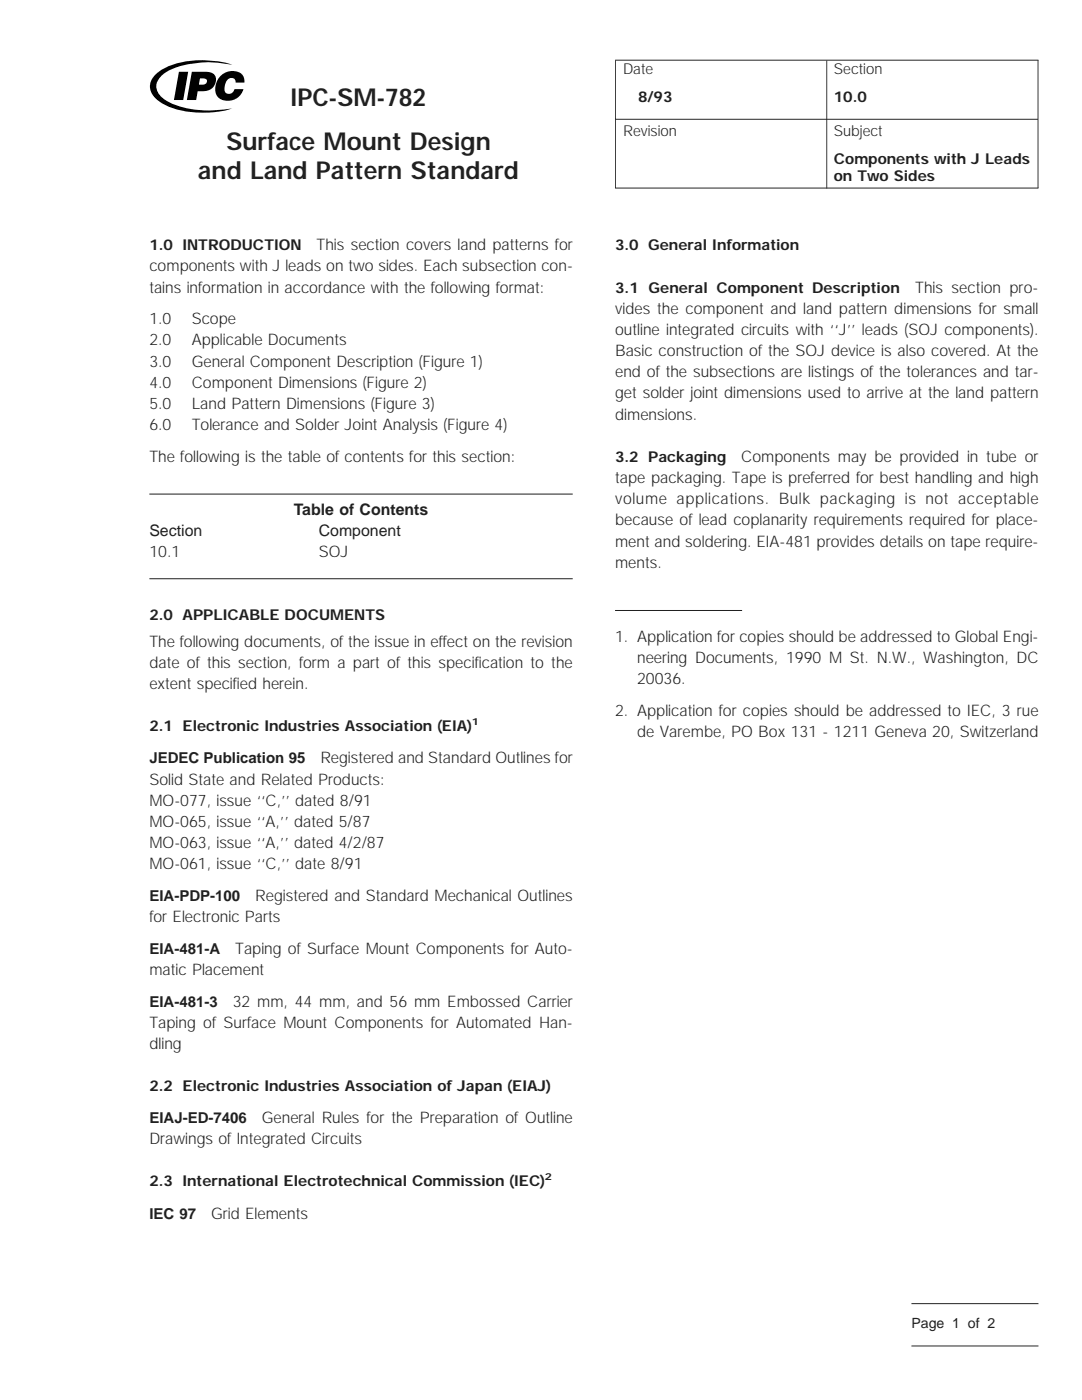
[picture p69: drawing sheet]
<svg xmlns="http://www.w3.org/2000/svg" width="216mm" height="279mm" viewBox="0 0 216 279" stroke-linecap="round" stroke-linejoin="round" font-family="sans-serif">
<defs><g id="words">
<g font-size="4.9" fill="#231f20">
<text x="58" y="21.3">IPC-SM-782</text>
<text x="45.1" y="29.9">Surface Mount Design</text>
<text x="39.5" y="35.7">and Land Pattern Standard</text>
</g>
<g font-size="3.2" fill="#231f20">
<text x="63.2" y="49.9">This section covers land patterns for</text>
<text x="29.8" y="54.2">components with J leads on two sides. Each subsection con-</text>
<text x="29.8" y="58.4">tains information in accordance with the following format:</text>
<text x="182.6" y="58.4">This section pro-</text>
<text x="29.8" y="64.7">1.0</text>
<text x="38.3" y="64.7">Scope</text>
<text x="122.7" y="62.6">vides the component and land pattern dimensions for small</text>
<text x="29.8" y="68.9">2.0</text>
<text x="38.3" y="68.9">Applicable Documents</text>
<text x="122.7" y="66.8">outline integrated circuits with ‘‘J’’ leads (SOJ components).</text>
<text x="122.7" y="71.1">Basic construction of the SOJ device is also covered. At the</text>
<text x="29.8" y="73.2">3.0</text>
<text x="29.8" y="77.4">4.0</text>
<text x="38.3" y="73.2">General Component Description (Figure 1)</text>
<text x="38.3" y="77.4">Component Dimensions (Figure 2)</text>
<text x="122.7" y="75.3">end of the subsections are listings of the tolerances and tar-</text>
<text x="29.8" y="81.6">5.0</text>
<text x="38.3" y="81.6">Land Pattern Dimensions (Figure 3)</text>
<text x="122.7" y="79.5">get solder joint dimensions used to arrive at the land pattern</text>
<text x="122.7" y="83.7">dimensions.</text>
<text x="29.8" y="85.8">6.0</text>
<text x="38.3" y="85.8">Tolerance and Solder Joint Analysis (Figure 4)</text>
<text x="29.8" y="92.2">The following is the table ofcontents for this section:</text>
<text x="147.9" y="92.2">Components may be provided in tube or</text>
<text x="122.7" y="96.4">tape packaging. Tape is preferred for best handling and high</text>
<text x="122.7" y="100.6">volume applications. Bulk packaging is not acceptable</text>
<text x="29.8" y="107">Section</text>
<text x="58.6" y="102.7">Table of Contents</text>
<text x="63.6" y="107">Component</text>
<text x="122.7" y="104.9">because of lead coplanarity requirements required for place-</text>
<text x="29.8" y="111.2">10.1</text>
<text x="63.6" y="111.2">SOJ</text>
<text x="122.7" y="109.1">ment and soldering. EIA-481 provides details on tape require-</text>
<text x="122.7" y="113.3">ments.</text>
<text x="29.8" y="129.1">The following documents, ofthe issue in effect on the revision</text>
<text x="122.7" y="128.1">1. Application for copies should be addressed to Global Engi-</text>
<text x="29.8" y="133.4">date of this section, form a part of this specification to the</text>
<text x="29.8" y="137.6">extent specified herein.</text>
<text x="127.1" y="132.3">neering Documents, 1990 M St. N.W., Washington, DC</text>
<text x="127.1" y="136.5">20036.</text>
<text x="122.7" y="142.9">2. Application for copies should be addressed to IEC, 3 rue</text>
<text x="127.1" y="147.1">de Varembe, PO Box 131 - 1211 Geneva 20, Switzerland</text>
<text x="63.9" y="152.4">Registered and Standard Outlines for</text>
<text x="29.8" y="156.6">Solid State and Related Products:</text>
<text x="29.8" y="160.8">MO-077, issue ‘‘C,’’ dated 8/91</text>
<text x="29.8" y="165">MO-065, issue ‘‘A,’’ dated 5/87</text>
<text x="29.8" y="169.3">MO-063, issue ‘‘A,’’ dated 4/2/87</text>
<text x="29.8" y="173.5">MO-061, issue ‘‘C,’’ date 8/91</text>
<text x="50.9" y="179.8">Registered and Standard Mechanical Outlines</text>
<text x="29.8" y="184.1">for Electronic Parts</text>
<text x="46.9" y="190.4">Taping of Surface Mount Components for Auto-</text>
<text x="29.8" y="194.6">matic Placement</text>
<text x="46.4" y="200.9">32 mm, 44 mm, and 56 mm Embossed Carrier</text>
<text x="29.8" y="205.2">Taping of Surface Mount Components for Automated Han-</text>
<text x="29.8" y="209.4">dling</text>
<text x="52.3" y="224.2">General Rules for the Preparation of Outline</text>
<text x="29.8" y="228.4">Drawings ofIntegrated Circuits</text>
<text x="42.1" y="243.2">Grid Elements</text>
</g>
<g font-size="3" fill="#231f20">
<text x="124.3" y="14.8">Date</text>
<text x="166.4" y="14.8">Section</text>
<text x="127.3" y="20.3">8/93</text>
<text x="166.4" y="20.3">10.0</text>
<text x="124.3" y="27.2">Revision</text>
<text x="166.4" y="27.2">Subject</text>
<text x="166.4" y="32.7">Components with J Leads</text>
<text x="166.4" y="36">on Two Sides</text>
<text x="29.8" y="49.9">1.0 INTRODUCTION</text>
<text x="122.7" y="49.9">3.0 General Information</text>
<text x="122.7" y="58.4">3.1 General Component Description</text>
<text x="122.7" y="92.2">3.2 Packaging</text>
<text x="29.8" y="123.8">2.0 APPLICABLE DOCUMENTS</text>
<text x="29.8" y="145.9">2.1 Electronic Industries Association (EIA)</text>
<text x="29.8" y="152.4">JEDEC Publication 95</text>
<text x="29.8" y="179.8">EIA-PDP-100</text>
<text x="29.8" y="190.4">EIA-481-A</text>
<text x="29.8" y="200.9">EIA-481-3</text>
<text x="29.8" y="217.8">2.2 Electronic Industries Association of Japan (EIAJ)</text>
<text x="29.8" y="224.2">EIAJ-ED-7406</text>
<text x="29.8" y="236.8">2.3 International Electrotechnical Commission (IEC)</text>
<text x="29.8" y="243.2">IEC 97</text>
</g>
<text font-size="2.8" fill="#231f20" x="181.9" y="265">Page 1 of 2</text>
<g font-size="1.9" fill="#231f20">
<text x="94.1" y="144.7">1</text>
<text x="108.7" y="235.5">2</text>
</g>
</g></defs>
<path d="M122.7 12h84.5M122.7 37.5h84.5M122.8 23.8h84.3M29.8 98.6h84.5M29.8 115.5h84.5M122.7 121.8h25.4M181.9 260.2h25.3M181.9 268.6h25.3" fill="none" stroke="#231f20" stroke-width=".2"/>
<g fill="#000">
<path d="M35.7 14.3h1.8l-.9 5.7h-1.9zM44 15.2a3.2 3.2 0 0 1 4.4-.2l.2 .4 .2 1.1h-1.8a.92 .92 0 0 0-.7-1 .92 .92 0 0 0-1.1 .7l-.2 .4a1.79 1.79 0 0 0 .2 2.1 1.15 1.15 0 0 0 1.6-.9h1.8a3.1 3.1 0 0 1-5.3 1.3 3.6 3.6 0 0 1 .7-3.9zM31.3 14.6a15.3 15.3 0 0 1 10.3-2.5h.9a13 13 0 0 1 3.9 .9 20.3 20.3 0 0 0-13 1.2 3.5 3.5 0 0 0-2.2 3.4 4.5 4.5 0 0 0 2.7 2.9 20.9 20.9 0 0 0 12.5 1.1 19.1 19.1 0 0 1-13.5-.7 4.6 4.6 0 0 1-3-3.7 3.6 3.6 0 0 1 1.4-2.6z"/>
<path d="M38.3 14.3h2.7a1.79 1.79 0 0 1 2.1 1.4 2.38 2.38 0 0 1-2.7 2.5h-1l-.3 1.8h-1.8zM39.9 15.6l-.2 1.3a1.41 1.41 0 0 0 1.5-.4l.1-.3a.66 .66 0 0 0-.9-.6z"/>
</g>
<path d="M122.7 24.8h.2M164.9 24.9h.2M207 24.8h.2" fill="none" stroke="#231f20" stroke-width="25.5" stroke-linecap="butt"/>
<use href="#words"/>
</svg>
